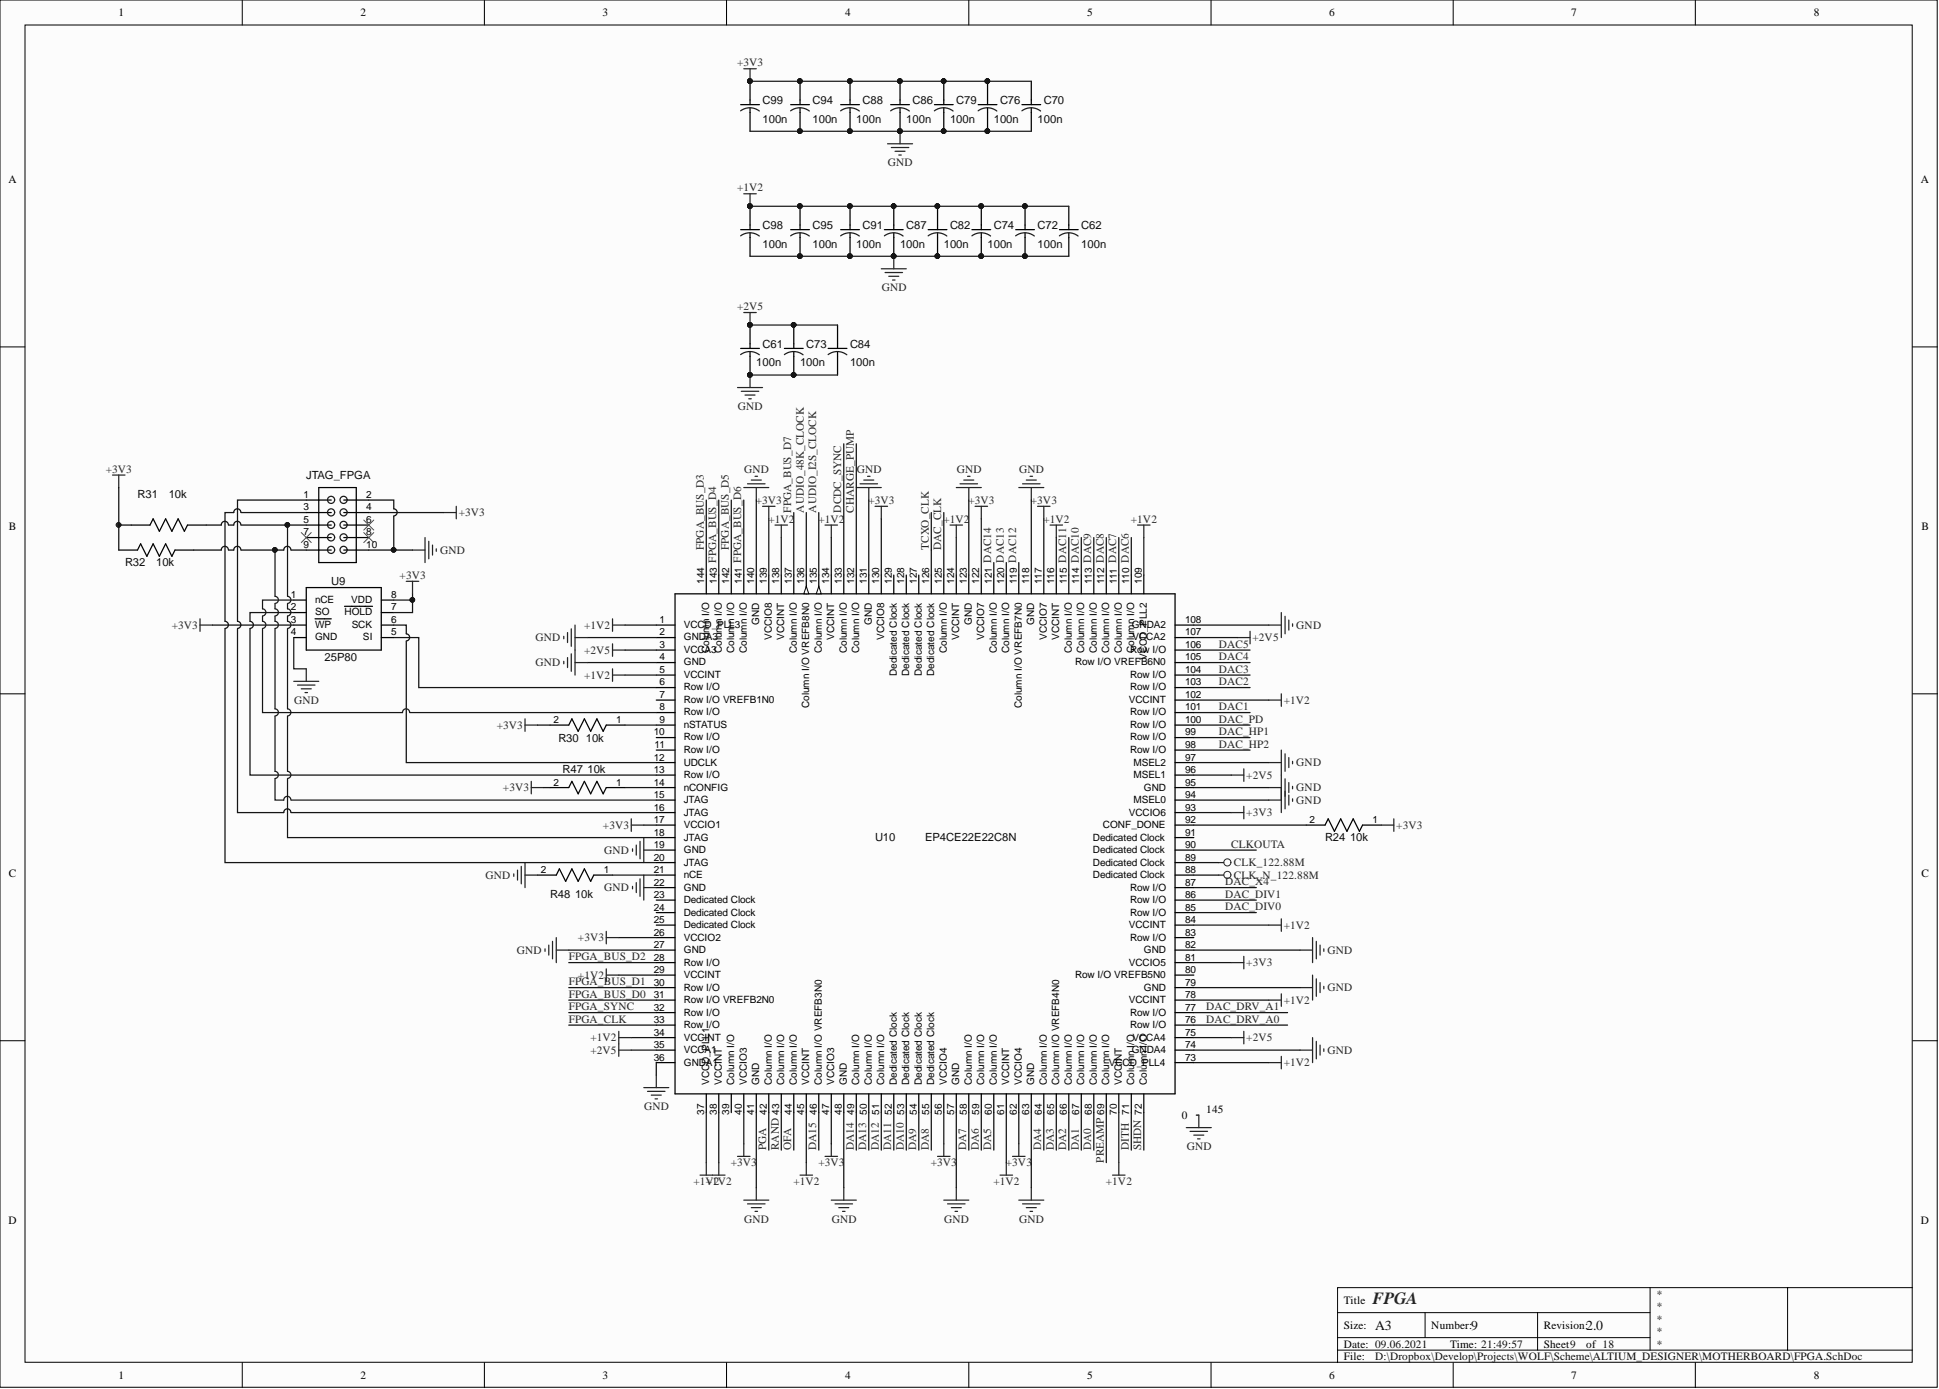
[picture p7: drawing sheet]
<svg xmlns="http://www.w3.org/2000/svg" width="393mm" height="282mm" viewBox="0 0 393 282" stroke-linecap="round" stroke-linejoin="round" font-family="sans-serif">
<defs><g id="words">
<text font-size="3.5" fill="#262626" x="278.4" y="264.6">FPGA</text>
<g font-size="2.8" fill="#0e0e0e">
<text x="278.9" y="269.8">A3</text>
<text x="298.5" y="269.8">9</text>
<text x="321.8" y="269.8">2.0</text>
</g>
<g font-size="2.3">
<text x="24" y="3.3">1</text>
<text x="73.1" y="3.3">2</text>
<text x="122.2" y="3.3">3</text>
<text x="171.4" y="3.3">4</text>
<text x="220.5" y="3.3">5</text>
<text x="269.6" y="3.3">6</text>
<text x="318.8" y="3.3">7</text>
<text x="368" y="3.3">8</text>
<text x="1.7" y="37.2">A</text>
<text x="389.7" y="37.2">A</text>
<text x="1.8" y="107.7">B</text>
<text x="389.8" y="107.7">B</text>
<text x="1.8" y="178">C</text>
<text x="389.8" y="178">C</text>
<text x="239.7" y="227.1">0</text>
<text x="244.7" y="225.8">145</text>
<text x="1.7" y="248.4">D</text>
<text x="389.7" y="248.4">D</text>
<text x="272.6" y="264.6">Title</text>
<text x="272.6" y="269.7">Size:</text>
<text x="290.4" y="269.7">Number:</text>
<text x="313.2" y="269.7">Revision:</text>
<text x="272.6" y="273.5">Date: 09.06.2021</text>
<text x="294.2" y="273.5">Time: 21:49:57</text>
<text x="313.2" y="273.5">Sheet9</text>
<text x="321.8" y="273.5">of 18</text>
<text x="24" y="279.8">1</text>
<text x="73.1" y="279.8">2</text>
<text x="122.2" y="279.8">3</text>
<text x="171.4" y="279.8">4</text>
<text x="220.5" y="279.8">5</text>
<text x="269.6" y="279.8">6</text>
<text x="272.6" y="276">File:</text>
<text x="318.8" y="279.8">7</text>
<text x="368" y="279.8">8</text>
</g>
<g font-size="2.3" fill="#262626">
<text x="149.5" y="13.4">+3V3</text>
<text x="180.1" y="33.7">GND</text>
<text x="149.5" y="38.8">+1V2</text>
<text x="178.9" y="59.1">GND</text>
<text x="149.5" y="62.9">+2V5</text>
<text x="149.7" y="83.2">GND</text>
<text x="21.5" y="95.9">+3V3</text>
<text x="151" y="95.9">GND</text>
<text x="173.8" y="95.9">GND</text>
<text x="194.1" y="95.9">GND</text>
<text x="206.8" y="95.9">GND</text>
<text x="93.1" y="104.8">+3V3</text>
<text x="153.3" y="102.2">+3V3</text>
<text x="155.9" y="106">+1V2</text>
<text x="160.5" y="104" transform="rotate(-90 160.5 104)">FPGA_BUS_D7</text>
<text x="163.1" y="104" transform="rotate(-90 163.1 104)">AUDIO_48K_CLOCK</text>
<text x="165.6" y="104" transform="rotate(-90 165.6 104)">AUDIO_I2S_CLOCK</text>
<text x="166" y="106">+1V2</text>
<text x="170.7" y="104" transform="rotate(-90 170.7 104)">DCDC_SYNC</text>
<text x="173.2" y="104" transform="rotate(-90 173.2 104)">CHARGE_PUMP</text>
<text x="176.2" y="102.2">+3V3</text>
<text x="191.4" y="106">+1V2</text>
<text x="196.4" y="102.2">+3V3</text>
<text x="209.1" y="102.2">+3V3</text>
<text x="211.7" y="106">+1V2</text>
<text x="229.4" y="106">+1V2</text>
<text x="89.3" y="112.4">GND</text>
<text x="142.8" y="111.6" transform="rotate(-90 142.8 111.6)">FPGA_BUS_D3</text>
<text x="147.8" y="111.6" transform="rotate(-90 147.8 111.6)">FPGA_BUS_D5</text>
<text x="188.4" y="111.6" transform="rotate(-90 188.4 111.6)">TCXO_CLK</text>
<text x="191" y="111.6" transform="rotate(-90 191 111.6)">DAC_CLK</text>
<text x="81.1" y="117.5">+3V3</text>
<text x="34.8" y="127.6">+3V3</text>
<text x="108.6" y="130.1">GND</text>
<text x="118.5" y="127.6">+1V2</text>
<text x="247.2" y="131.4">DAC5</text>
<text x="254.1" y="130.1">+2V5</text>
<text x="263" y="127.6">GND</text>
<text x="108.6" y="135.2">GND</text>
<text x="118.5" y="132.7">+2V5</text>
<text x="118.5" y="137.8">+1V2</text>
<text x="247.2" y="133.9">DAC4</text>
<text x="247.2" y="136.5">DAC3</text>
<text x="59.7" y="142.8">GND</text>
<text x="247.2" y="139">DAC2</text>
<text x="260.4" y="142.8">+1V2</text>
<text x="100.8" y="147.9">+3V3</text>
<text x="247.2" y="144.1">DAC1</text>
<text x="247.2" y="146.6">DAC_PD</text>
<text x="247.2" y="149.2">DAC_HP1</text>
<text x="247.2" y="151.7">DAC_HP2</text>
<text x="263" y="155.5">GND</text>
<text x="102" y="160.6">+3V3</text>
<text x="252.8" y="158">+2V5</text>
<text x="263" y="160.6">GND</text>
<text x="252.8" y="165.7">+3V3</text>
<text x="263" y="163.1">GND</text>
<text x="122.3" y="168.2">+3V3</text>
<text x="122.6" y="173.3">GND</text>
<text x="249.8" y="172">CLKOUTA</text>
<text x="283.3" y="168.2">+3V3</text>
<text x="98.5" y="178.3">GND</text>
<text x="248.5" y="179.6">DAC_X4</text>
<text x="250.3" y="175.8">CLK_122.88M</text>
<text x="250.3" y="178.3">CLK_N_122.88M</text>
<text x="122.6" y="180.9">GND</text>
<text x="248.5" y="182.1">DAC_DIV1</text>
<text x="248.5" y="184.7">DAC_DIV0</text>
<text x="117.2" y="191">+3V3</text>
<text x="260.4" y="188.5">+1V2</text>
<text x="104.8" y="193.6">GND</text>
<text x="115.4" y="194.8">FPGA_BUS_D2</text>
<text x="252.8" y="196.1">+3V3</text>
<text x="269.3" y="193.6">GND</text>
<text x="115.4" y="199.9">FPGA_BUS_D1</text>
<text x="115.4" y="202.4">FPGA_BUS_D0</text>
<text x="117.2" y="198.6">+1V2</text>
<text x="260.4" y="203.7">+1V2</text>
<text x="269.3" y="201.2">GND</text>
<text x="115.4" y="207.5">FPGA_CLK</text>
<text x="115.4" y="205">FPGA_SYNC</text>
<text x="244.7" y="207.5">DAC_DRV_A0</text>
<text x="244.7" y="205">DAC_DRV_A1</text>
<text x="119.8" y="211.3">+1V2</text>
<text x="119.8" y="213.9">+2V5</text>
<text x="252.8" y="211.3">+2V5</text>
<text x="269.3" y="213.9">GND</text>
<text x="260.4" y="216.4">+1V2</text>
<text x="130.7" y="225.3">GND</text>
<text x="155.4" y="233.4" transform="rotate(-90 155.4 233.4)">PGA</text>
<text x="158" y="233.4" transform="rotate(-90 158 233.4)">RAND</text>
<text x="160.5" y="233.4" transform="rotate(-90 160.5 233.4)">OFA</text>
<text x="165.6" y="233.4" transform="rotate(-90 165.6 233.4)">DA15</text>
<text x="173.2" y="233.4" transform="rotate(-90 173.2 233.4)">DA14</text>
<text x="175.7" y="233.4" transform="rotate(-90 175.7 233.4)">DA13</text>
<text x="178.3" y="233.4" transform="rotate(-90 178.3 233.4)">DA12</text>
<text x="180.8" y="233.4" transform="rotate(-90 180.8 233.4)">DA11</text>
<text x="183.3" y="233.4" transform="rotate(-90 183.3 233.4)">DA10</text>
<text x="185.9" y="233.4" transform="rotate(-90 185.9 233.4)">DA9</text>
<text x="188.4" y="233.4" transform="rotate(-90 188.4 233.4)">DA8</text>
<text x="196" y="233.4" transform="rotate(-90 196 233.4)">DA7</text>
<text x="198.6" y="233.4" transform="rotate(-90 198.6 233.4)">DA6</text>
<text x="201.1" y="233.4" transform="rotate(-90 201.1 233.4)">DA5</text>
<text x="211.2" y="233.4" transform="rotate(-90 211.2 233.4)">DA4</text>
<text x="213.8" y="233.4" transform="rotate(-90 213.8 233.4)">DA3</text>
<text x="216.3" y="233.4" transform="rotate(-90 216.3 233.4)">DA2</text>
<text x="218.8" y="233.4" transform="rotate(-90 218.8 233.4)">DA1</text>
<text x="221.4" y="233.4" transform="rotate(-90 221.4 233.4)">DA0</text>
<text x="229" y="233.4" transform="rotate(-90 229 233.4)">DITH</text>
<text x="231.5" y="233.4" transform="rotate(-90 231.5 233.4)">SHDN</text>
<text x="240.7" y="233.4">GND</text>
<text x="148.3" y="236.7">+3V3</text>
<text x="166" y="236.7">+3V3</text>
<text x="188.8" y="236.7">+3V3</text>
<text x="204.1" y="236.7">+3V3</text>
<text x="223.9" y="235.9" transform="rotate(-90 223.9 235.9)">PREAMP</text>
<text x="140.7" y="240.5">+1V2</text>
<text x="143.2" y="240.5">+1V2</text>
<text x="160.9" y="240.5">+1V2</text>
<text x="201.5" y="240.5">+1V2</text>
<text x="224.3" y="240.5">+1V2</text>
<text x="151" y="248.1">GND</text>
<text x="168.7" y="248.1">GND</text>
<text x="191.5" y="248.1">GND</text>
<text x="206.8" y="248.1">GND</text>
</g>
<g font-size="2.3" fill="#0e0e0e">
<text x="154.7" y="21.1">C99</text>
<text x="164.8" y="21.1">C94</text>
<text x="175" y="21.1">C88</text>
<text x="185.1" y="21.1">C86</text>
<text x="194" y="21.1">C79</text>
<text x="202.9" y="21.1">C76</text>
<text x="211.7" y="21.1">C70</text>
<text x="154.7" y="24.9">100n</text>
<text x="164.8" y="24.9">100n</text>
<text x="173.7" y="24.9">100n</text>
<text x="183.9" y="24.9">100n</text>
<text x="192.7" y="24.9">100n</text>
<text x="201.6" y="24.9">100n</text>
<text x="210.5" y="24.9">100n</text>
<text x="154.7" y="46.4">C98</text>
<text x="164.8" y="46.4">C95</text>
<text x="175" y="46.4">C91</text>
<text x="183.9" y="46.4">C87</text>
<text x="192.7" y="46.4">C82</text>
<text x="201.6" y="46.4">C74</text>
<text x="210.5" y="46.4">C72</text>
<text x="219.4" y="46.4">C62</text>
<text x="154.7" y="50.2">100n</text>
<text x="164.8" y="50.2">100n</text>
<text x="173.7" y="50.2">100n</text>
<text x="182.6" y="50.2">100n</text>
<text x="191.5" y="50.2">100n</text>
<text x="200.3" y="50.2">100n</text>
<text x="210.5" y="50.2">100n</text>
<text x="219.4" y="50.2">100n</text>
<text x="154.7" y="70.5">C61</text>
<text x="163.6" y="70.5">C73</text>
<text x="172.4" y="70.5">C84</text>
<text x="153.4" y="74.3">100n</text>
<text x="162.3" y="74.3">100n</text>
<text x="172.4" y="74.3">100n</text>
<text x="27.9" y="101">R31</text>
<text x="34.2" y="101">10k</text>
<text x="62.1" y="97.2">JTAG_FPGA</text>
<text x="25.4" y="114.9">R32</text>
<text x="31.7" y="114.9">10k</text>
<text x="67.2" y="118.7">U9</text>
<text x="65.8" y="134.1">25P80</text>
<text x="113.3" y="150.6">R30</text>
<text x="118.8" y="150.6">10k</text>
<text x="114.1" y="156.8">R47</text>
<text x="119.2" y="156.8">10k</text>
<text x="177.5" y="170.7">U10</text>
<text x="187.7" y="170.7">EP4CE22E22C8N</text>
<text x="268.8" y="170.7">R24</text>
<text x="273.9" y="170.7">10k</text>
<text x="111.6" y="182.1">R48</text>
<text x="116.7" y="182.1">10k</text>
<text x="336" y="263.3">*</text>
<text x="336" y="265.9">*</text>
<text x="336" y="268.4">*</text>
<text x="336" y="270.9">*</text>
<text x="336" y="273.5">*</text>
<text x="278.9" y="276">D:\Dropbox\Develop\Projects\WOLF\Scheme\ALTIUM_DESIGNER\MOTHERBOARD\FPGA.SchDoc</text>
</g>
<g font-size="2">
<text x="61.5" y="101.1">1</text>
<text x="74.3" y="101.1">2</text>
<text x="61.5" y="106.1">5</text>
<text x="61.5" y="103.6">3</text>
<text x="74.3" y="106.1">6</text>
<text x="74.3" y="103.6">4</text>
<text x="61.5" y="111.2">9</text>
<text x="61.5" y="108.7">7</text>
<text x="74.3" y="111.2">10</text>
<text x="74.3" y="108.7">8</text>
<text x="142.9" y="118.5" transform="rotate(-90 142.9 118.5)">144</text>
<text x="145.4" y="118.5" transform="rotate(-90 145.4 118.5)">143 FPGA_BUS_D4</text>
<text x="147.9" y="118.5" transform="rotate(-90 147.9 118.5)">142</text>
<text x="150.5" y="118.5" transform="rotate(-90 150.5 118.5)">141 FPGA_BUS_D6</text>
<text x="153" y="118.5" transform="rotate(-90 153 118.5)">140</text>
<text x="155.5" y="118.5" transform="rotate(-90 155.5 118.5)">139</text>
<text x="158.1" y="118.5" transform="rotate(-90 158.1 118.5)">138</text>
<text x="160.6" y="118.5" transform="rotate(-90 160.6 118.5)">137</text>
<text x="163.1" y="118.5" transform="rotate(-90 163.1 118.5)">136</text>
<text x="165.7" y="118.5" transform="rotate(-90 165.7 118.5)">135</text>
<text x="168.2" y="118.5" transform="rotate(-90 168.2 118.5)">134</text>
<text x="170.7" y="118.5" transform="rotate(-90 170.7 118.5)">133</text>
<text x="173.3" y="118.5" transform="rotate(-90 173.3 118.5)">132</text>
<text x="175.8" y="118.5" transform="rotate(-90 175.8 118.5)">131</text>
<text x="178.4" y="118.5" transform="rotate(-90 178.4 118.5)">130</text>
<text x="180.9" y="118.5" transform="rotate(-90 180.9 118.5)">129</text>
<text x="183.4" y="118.5" transform="rotate(-90 183.4 118.5)">128</text>
<text x="186" y="118.5" transform="rotate(-90 186 118.5)">127</text>
<text x="188.5" y="118.5" transform="rotate(-90 188.5 118.5)">126</text>
<text x="191" y="118.5" transform="rotate(-90 191 118.5)">125</text>
<text x="193.6" y="118.5" transform="rotate(-90 193.6 118.5)">124</text>
<text x="196.1" y="118.5" transform="rotate(-90 196.1 118.5)">123</text>
<text x="198.6" y="118.5" transform="rotate(-90 198.6 118.5)">122</text>
<text x="201.2" y="118.5" transform="rotate(-90 201.2 118.5)">121 DAC14</text>
<text x="203.7" y="118.5" transform="rotate(-90 203.7 118.5)">120 DAC13</text>
<text x="206.3" y="118.5" transform="rotate(-90 206.3 118.5)">119 DAC12</text>
<text x="208.8" y="118.5" transform="rotate(-90 208.8 118.5)">118</text>
<text x="211.3" y="118.5" transform="rotate(-90 211.3 118.5)">117</text>
<text x="213.9" y="118.5" transform="rotate(-90 213.9 118.5)">116</text>
<text x="216.4" y="118.5" transform="rotate(-90 216.4 118.5)">115 DAC11</text>
<text x="218.9" y="118.5" transform="rotate(-90 218.9 118.5)">114 DAC10</text>
<text x="221.5" y="118.5" transform="rotate(-90 221.5 118.5)">113 DAC9</text>
<text x="224" y="118.5" transform="rotate(-90 224 118.5)">112 DAC8</text>
<text x="226.5" y="118.5" transform="rotate(-90 226.5 118.5)">111 DAC7</text>
<text x="229.1" y="118.5" transform="rotate(-90 229.1 118.5)">110 DAC6</text>
<text x="231.6" y="118.5" transform="rotate(-90 231.6 118.5)">109</text>
<text x="59" y="123.9">2</text>
<text x="59" y="121.3">1</text>
<text x="63.9" y="124.9">SO</text>
<text x="63.9" y="122.4">nCE</text>
<text x="69.9" y="124.9">HOLD</text>
<text x="71.3" y="122.4">VDD</text>
<text x="79.4" y="121.3">8</text>
<text x="79.4" y="123.9">7</text>
<text x="59" y="129">4</text>
<text x="59" y="126.4">3</text>
<text x="63.9" y="130">GND</text>
<text x="63.9" y="127.4">WP</text>
<text x="71.3" y="127.4">SCK</text>
<text x="73.6" y="130">SI</text>
<text x="79.4" y="126.4">6</text>
<text x="79.4" y="129">5</text>
<text x="133.8" y="131.5">3</text>
<text x="133.8" y="129">2</text>
<text x="133.8" y="126.4">1</text>
<text x="138.7" y="130">GNDA3</text>
<text x="138.7" y="127.4">VCCD_PLL3</text>
<text x="154" y="126.8" transform="rotate(-90 154 126.8)">GND</text>
<text x="156.5" y="129.9" transform="rotate(-90 156.5 129.9)">VCCIO8</text>
<text x="159.1" y="129.9" transform="rotate(-90 159.1 129.9)">VCCINT</text>
<text x="169.2" y="129.9" transform="rotate(-90 169.2 129.9)">VCCINT</text>
<text x="176.8" y="126.8" transform="rotate(-90 176.8 126.8)">GND</text>
<text x="179.4" y="129.9" transform="rotate(-90 179.4 129.9)">VCCIO8</text>
<text x="194.6" y="129.9" transform="rotate(-90 194.6 129.9)">VCCINT</text>
<text x="197.1" y="126.8" transform="rotate(-90 197.1 126.8)">GND</text>
<text x="199.7" y="129.9" transform="rotate(-90 199.7 129.9)">VCCIO7</text>
<text x="209.8" y="126.8" transform="rotate(-90 209.8 126.8)">GND</text>
<text x="212.3" y="129.9" transform="rotate(-90 212.3 129.9)">VCCIO7</text>
<text x="214.9" y="129.9" transform="rotate(-90 214.9 129.9)">VCCINT</text>
<text x="229.6" y="127.4">GNDA2</text>
<text x="229.8" y="130">VCCA2</text>
<text x="240.4" y="126.4">108</text>
<text x="240.4" y="129">107</text>
<text x="240.4" y="131.5">106</text>
<text x="133.8" y="136.6">5</text>
<text x="133.8" y="134">4</text>
<text x="138.7" y="137.6">VCCINT</text>
<text x="138.7" y="135">GND</text>
<text x="138.7" y="132.5">VCCA3</text>
<text x="143.9" y="132.6" transform="rotate(-90 143.9 132.6)">Column I/O</text>
<text x="146.4" y="132.6" transform="rotate(-90 146.4 132.6)">Column I/O</text>
<text x="148.9" y="132.6" transform="rotate(-90 148.9 132.6)">Column I/O</text>
<text x="151.5" y="132.6" transform="rotate(-90 151.5 132.6)">Column I/O</text>
<text x="161.6" y="132.6" transform="rotate(-90 161.6 132.6)">Column I/O</text>
<text x="166.7" y="132.6" transform="rotate(-90 166.7 132.6)">Column I/O</text>
<text x="171.8" y="132.6" transform="rotate(-90 171.8 132.6)">Column I/O</text>
<text x="174.3" y="132.6" transform="rotate(-90 174.3 132.6)">Column I/O</text>
<text x="181.9" y="137.2" transform="rotate(-90 181.9 137.2)">Dedicated Clock</text>
<text x="184.4" y="137.2" transform="rotate(-90 184.4 137.2)">Dedicated Clock</text>
<text x="187" y="137.2" transform="rotate(-90 187 137.2)">Dedicated Clock</text>
<text x="189.5" y="137.2" transform="rotate(-90 189.5 137.2)">Dedicated Clock</text>
<text x="192.1" y="132.6" transform="rotate(-90 192.1 132.6)">Column I/O</text>
<text x="202.2" y="132.6" transform="rotate(-90 202.2 132.6)">Column I/O</text>
<text x="204.7" y="132.6" transform="rotate(-90 204.7 132.6)">Column I/O</text>
<text x="217.4" y="132.6" transform="rotate(-90 217.4 132.6)">Column I/O</text>
<text x="218.1" y="135">Row I/O VREFB6N0</text>
<text x="219.9" y="132.6" transform="rotate(-90 219.9 132.6)">Column I/O</text>
<text x="222.5" y="132.6" transform="rotate(-90 222.5 132.6)">Column I/O</text>
<text x="225" y="132.6" transform="rotate(-90 225 132.6)">Column I/O</text>
<text x="227.6" y="132.6" transform="rotate(-90 227.6 132.6)">Column I/O</text>
<text x="229.2" y="132.5">Row I/O</text>
<text x="229.2" y="137.6">Row I/O</text>
<text x="230.1" y="132.6" transform="rotate(-90 230.1 132.6)">Column I/O</text>
<text x="232.6" y="133.9" transform="rotate(-90 232.6 133.9)">VCCD_PLL2</text>
<text x="240.4" y="134">105</text>
<text x="240.4" y="136.6">104</text>
<text x="133.8" y="141.6">7</text>
<text x="133.8" y="139.1">6</text>
<text x="138.7" y="142.7">Row I/O VREFB1N0</text>
<text x="138.7" y="140.1">Row I/O</text>
<text x="164.2" y="143.8" transform="rotate(-90 164.2 143.8)">Column I/O VREFB8N0</text>
<text x="207.3" y="143.8" transform="rotate(-90 207.3 143.8)">Column I/O VREFB7N0</text>
<text x="229" y="142.7">VCCINT</text>
<text x="229.2" y="140.1">Row I/O</text>
<text x="240.4" y="139.1">103</text>
<text x="240.4" y="141.6">102</text>
<text x="112.3" y="146.7">2</text>
<text x="125" y="146.7">1</text>
<text x="132.6" y="149.3">10</text>
<text x="133.8" y="146.7">9</text>
<text x="133.8" y="144.2">8</text>
<text x="138.7" y="147.7">nSTATUS</text>
<text x="138.7" y="145.2">Row I/O</text>
<text x="229.2" y="145.2">Row I/O</text>
<text x="229.2" y="147.7">Row I/O</text>
<text x="240.4" y="144.2">101</text>
<text x="240.4" y="146.7">100</text>
<text x="240.4" y="149.3">99</text>
<text x="132.6" y="154.3">12</text>
<text x="132.8" y="151.8">11</text>
<text x="138.7" y="155.3">UDCLK</text>
<text x="138.7" y="152.8">Row I/O</text>
<text x="138.7" y="150.3">Row I/O</text>
<text x="229.2" y="150.3">Row I/O</text>
<text x="229.2" y="152.8">Row I/O</text>
<text x="229.9" y="155.3">MSEL2</text>
<text x="240.4" y="151.8">98</text>
<text x="240.4" y="154.3">97</text>
<text x="112.3" y="159.4">2</text>
<text x="125" y="159.4">1</text>
<text x="132.6" y="161.9">15</text>
<text x="132.6" y="159.4">14</text>
<text x="132.6" y="156.9">13</text>
<text x="138.7" y="160.4">nCONFIG</text>
<text x="138.7" y="157.9">Row I/O</text>
<text x="229.9" y="157.9">MSEL1</text>
<text x="232" y="160.4">GND</text>
<text x="240.4" y="156.9">96</text>
<text x="240.4" y="159.4">95</text>
<text x="240.4" y="161.9">94</text>
<text x="132.6" y="167">17</text>
<text x="132.6" y="164.5">16</text>
<text x="138.7" y="165.5">JTAG</text>
<text x="138.7" y="163">JTAG</text>
<text x="229" y="165.5">VCCIO6</text>
<text x="229.9" y="163">MSEL0</text>
<text x="240.4" y="164.5">93</text>
<text x="240.4" y="167">92</text>
<text x="265.7" y="167">2</text>
<text x="278.4" y="167">1</text>
<text x="132.6" y="172.1">19</text>
<text x="132.6" y="169.5">18</text>
<text x="138.7" y="173.1">GND</text>
<text x="138.7" y="170.6">JTAG</text>
<text x="138.7" y="168">VCCIO1</text>
<text x="221.7" y="170.6">Dedicated Clock</text>
<text x="221.7" y="173.1">Dedicated Clock</text>
<text x="223.7" y="168">CONF_DONE</text>
<text x="240.4" y="169.5">91</text>
<text x="240.4" y="172.1">90</text>
<text x="109.7" y="177.2">2</text>
<text x="122.5" y="177.2">1</text>
<text x="132.6" y="179.7">22</text>
<text x="132.6" y="177.2">21</text>
<text x="132.6" y="174.6">20</text>
<text x="138.7" y="178.2">nCE</text>
<text x="138.7" y="175.6">JTAG</text>
<text x="221.7" y="175.6">Dedicated Clock</text>
<text x="221.7" y="178.2">Dedicated Clock</text>
<text x="240.4" y="174.6">89</text>
<text x="240.4" y="177.2">88</text>
<text x="240.4" y="179.7">87</text>
<text x="132.6" y="184.8">24</text>
<text x="132.6" y="182.2">23</text>
<text x="138.7" y="185.8">Dedicated Clock</text>
<text x="138.7" y="183.2">Dedicated Clock</text>
<text x="138.7" y="180.7">GND</text>
<text x="229.2" y="180.7">Row I/O</text>
<text x="229.2" y="183.2">Row I/O</text>
<text x="229.2" y="185.8">Row I/O</text>
<text x="240.4" y="182.2">86</text>
<text x="240.4" y="184.8">85</text>
<text x="132.6" y="189.8">26</text>
<text x="132.6" y="187.3">25</text>
<text x="138.7" y="190.9">VCCIO2</text>
<text x="138.7" y="188.3">Dedicated Clock</text>
<text x="229" y="188.3">VCCINT</text>
<text x="229.2" y="190.9">Row I/O</text>
<text x="240.4" y="187.3">84</text>
<text x="240.4" y="189.8">83</text>
<text x="132.6" y="197.5">29</text>
<text x="132.6" y="194.9">28</text>
<text x="132.6" y="192.4">27</text>
<text x="138.7" y="195.9">Row I/O</text>
<text x="138.7" y="193.4">GND</text>
<text x="229" y="195.9">VCCIO5</text>
<text x="232" y="193.4">GND</text>
<text x="240.4" y="192.4">82</text>
<text x="240.4" y="194.9">81</text>
<text x="240.4" y="197.5">80</text>
<text x="132.6" y="202.5">31</text>
<text x="132.6" y="200">30</text>
<text x="138.7" y="203.5">Row I/O VREFB2N0</text>
<text x="138.7" y="201">Row I/O</text>
<text x="138.7" y="198.5">VCCINT</text>
<text x="218.1" y="198.5">Row I/O VREFB5N0</text>
<text x="229" y="203.5">VCCINT</text>
<text x="232" y="201">GND</text>
<text x="240.4" y="200">79</text>
<text x="240.4" y="202.5">78</text>
<text x="132.6" y="207.6">33</text>
<text x="132.6" y="205.1">32</text>
<text x="138.7" y="208.6">Row I/O</text>
<text x="138.7" y="206.1">Row I/O</text>
<text x="229.2" y="206.1">Row I/O</text>
<text x="229.2" y="208.6">Row I/O</text>
<text x="240.4" y="205.1">77</text>
<text x="240.4" y="207.6">76</text>
<text x="132.6" y="215.2">36</text>
<text x="132.6" y="212.7">35</text>
<text x="132.6" y="210.1">34</text>
<text x="138.7" y="213.7">VCCA1</text>
<text x="138.7" y="211.2">VCCINT</text>
<text x="229.6" y="213.7">GNDA4</text>
<text x="229.8" y="211.2">VCCA4</text>
<text x="240.4" y="210.1">75</text>
<text x="240.4" y="212.7">74</text>
<text x="240.4" y="215.2">73</text>
<text x="138.7" y="216.2">GNDA1</text>
<text x="143.9" y="220.2" transform="rotate(-90 143.9 220.2)">VCCD_PLL1</text>
<text x="146.4" y="220.2" transform="rotate(-90 146.4 220.2)">VCCINT</text>
<text x="148.9" y="220.2" transform="rotate(-90 148.9 220.2)">Column I/O</text>
<text x="151.5" y="220.2" transform="rotate(-90 151.5 220.2)">VCCIO3</text>
<text x="154" y="220.2" transform="rotate(-90 154 220.2)">GND</text>
<text x="156.5" y="220.2" transform="rotate(-90 156.5 220.2)">Column I/O</text>
<text x="159.1" y="220.2" transform="rotate(-90 159.1 220.2)">Column I/O</text>
<text x="161.6" y="220.2" transform="rotate(-90 161.6 220.2)">Column I/O</text>
<text x="164.2" y="220.2" transform="rotate(-90 164.2 220.2)">VCCINT</text>
<text x="166.7" y="220.2" transform="rotate(-90 166.7 220.2)">Column I/O VREFB3N0</text>
<text x="169.2" y="220.2" transform="rotate(-90 169.2 220.2)">VCCIO3</text>
<text x="171.8" y="220.2" transform="rotate(-90 171.8 220.2)">GND</text>
<text x="174.3" y="220.2" transform="rotate(-90 174.3 220.2)">Column I/O</text>
<text x="176.8" y="220.2" transform="rotate(-90 176.8 220.2)">Column I/O</text>
<text x="179.4" y="220.2" transform="rotate(-90 179.4 220.2)">Column I/O</text>
<text x="181.9" y="220.2" transform="rotate(-90 181.9 220.2)">Dedicated Clock</text>
<text x="184.4" y="220.2" transform="rotate(-90 184.4 220.2)">Dedicated Clock</text>
<text x="187" y="220.2" transform="rotate(-90 187 220.2)">Dedicated Clock</text>
<text x="189.5" y="220.2" transform="rotate(-90 189.5 220.2)">Dedicated Clock</text>
<text x="192.1" y="220.2" transform="rotate(-90 192.1 220.2)">VCCIO4</text>
<text x="194.6" y="220.2" transform="rotate(-90 194.6 220.2)">GND</text>
<text x="197.1" y="220.2" transform="rotate(-90 197.1 220.2)">Column I/O</text>
<text x="199.7" y="220.2" transform="rotate(-90 199.7 220.2)">Column I/O</text>
<text x="202.2" y="220.2" transform="rotate(-90 202.2 220.2)">Column I/O</text>
<text x="204.7" y="220.2" transform="rotate(-90 204.7 220.2)">VCCINT</text>
<text x="207.3" y="220.2" transform="rotate(-90 207.3 220.2)">VCCIO4</text>
<text x="209.8" y="220.2" transform="rotate(-90 209.8 220.2)">GND</text>
<text x="212.3" y="220.2" transform="rotate(-90 212.3 220.2)">Column I/O</text>
<text x="214.9" y="220.2" transform="rotate(-90 214.9 220.2)">Column I/O VREFB4N0</text>
<text x="217.4" y="220.2" transform="rotate(-90 217.4 220.2)">Column I/O</text>
<text x="219.9" y="220.2" transform="rotate(-90 219.9 220.2)">Column I/O</text>
<text x="222.5" y="220.2" transform="rotate(-90 222.5 220.2)">Column I/O</text>
<text x="224.9" y="216.2">VCCD_PLL4</text>
<text x="225" y="220.2" transform="rotate(-90 225 220.2)">Column I/O</text>
<text x="227.6" y="220.2" transform="rotate(-90 227.6 220.2)">VCCINT</text>
<text x="230.1" y="220.2" transform="rotate(-90 230.1 220.2)">Column I/O</text>
<text x="232.6" y="220.2" transform="rotate(-90 232.6 220.2)">Column I/O</text>
<text x="142.9" y="226.3" transform="rotate(-90 142.9 226.3)">37</text>
<text x="145.4" y="226.3" transform="rotate(-90 145.4 226.3)">38</text>
<text x="147.9" y="226.3" transform="rotate(-90 147.9 226.3)">39</text>
<text x="150.5" y="226.3" transform="rotate(-90 150.5 226.3)">40</text>
<text x="153" y="226.3" transform="rotate(-90 153 226.3)">41</text>
<text x="155.5" y="226.3" transform="rotate(-90 155.5 226.3)">42</text>
<text x="158.1" y="226.3" transform="rotate(-90 158.1 226.3)">43</text>
<text x="160.6" y="226.3" transform="rotate(-90 160.6 226.3)">44</text>
<text x="163.1" y="226.3" transform="rotate(-90 163.1 226.3)">45</text>
<text x="165.7" y="226.3" transform="rotate(-90 165.7 226.3)">46</text>
<text x="168.2" y="226.3" transform="rotate(-90 168.2 226.3)">47</text>
<text x="170.7" y="226.3" transform="rotate(-90 170.7 226.3)">48</text>
<text x="173.3" y="226.3" transform="rotate(-90 173.3 226.3)">49</text>
<text x="175.8" y="226.3" transform="rotate(-90 175.8 226.3)">50</text>
<text x="178.4" y="226.3" transform="rotate(-90 178.4 226.3)">51</text>
<text x="180.9" y="226.3" transform="rotate(-90 180.9 226.3)">52</text>
<text x="183.4" y="226.3" transform="rotate(-90 183.4 226.3)">53</text>
<text x="186" y="226.3" transform="rotate(-90 186 226.3)">54</text>
<text x="188.5" y="226.3" transform="rotate(-90 188.5 226.3)">55</text>
<text x="191" y="226.3" transform="rotate(-90 191 226.3)">56</text>
<text x="193.6" y="226.3" transform="rotate(-90 193.6 226.3)">57</text>
<text x="196.1" y="226.3" transform="rotate(-90 196.1 226.3)">58</text>
<text x="198.6" y="226.3" transform="rotate(-90 198.6 226.3)">59</text>
<text x="201.2" y="226.3" transform="rotate(-90 201.2 226.3)">60</text>
<text x="203.7" y="226.3" transform="rotate(-90 203.7 226.3)">61</text>
<text x="206.3" y="226.3" transform="rotate(-90 206.3 226.3)">62</text>
<text x="208.8" y="226.3" transform="rotate(-90 208.8 226.3)">63</text>
<text x="211.3" y="226.3" transform="rotate(-90 211.3 226.3)">64</text>
<text x="213.9" y="226.3" transform="rotate(-90 213.9 226.3)">65</text>
<text x="216.4" y="226.3" transform="rotate(-90 216.4 226.3)">66</text>
<text x="218.9" y="226.3" transform="rotate(-90 218.9 226.3)">67</text>
<text x="221.5" y="226.3" transform="rotate(-90 221.5 226.3)">68</text>
<text x="224" y="226.3" transform="rotate(-90 224 226.3)">69</text>
<text x="226.5" y="226.3" transform="rotate(-90 226.5 226.3)">70</text>
<text x="229.1" y="226.3" transform="rotate(-90 229.1 226.3)">71</text>
<text x="231.6" y="226.3" transform="rotate(-90 231.6 226.3)">72</text>
</g>
</g></defs>
<g fill="#fcfcfc" stroke="#000" stroke-width=".2">
<path d="M0 0h393v281.5h-393z"/>
<path d="M5.1 5.1h382.8v271.3h-382.8z"/>
</g>
<g fill="none" stroke="#000" stroke-width=".2">
<path d="M49.1 0v5.1M98.3 0v5.1M147.4 0v5.1M196.5 0v5.1M245.7 0v5.1M294.8 0v5.1M343.9 0v5.1M0 70.4h5.1M388 70.4h5.1M0 140.8h5.1M388 140.8h5.1M0 211.2h5.1"/>
<path d="M388 211.2h5.1M49.1 276.5v5.1M98.3 276.5v5.1M147.4 276.5v5.1M196.5 276.5v5.1M245.7 276.5v5.1M271.3 266.4h63.4M271.3 274h116.7M271.3 271.4h63.4M289.1 266.4v5M294.8 276.5v5.1M311.9 266.4v7.6"/>
<path d="M334.7 261.3v12.7M343.9 276.5v5.1M362.6 261.3h-91.3v15.2M388 261.3h-25.4v12.7"/>
</g>
<g fill="#0e0e0e" stroke="#0e0e0e" stroke-width=".2">
<circle cx="24.1" cy="106.5" r=".47"/>
<circle cx="191.4" cy="16.5" r=".47"/>
<circle cx="191.4" cy="26.6" r=".47"/>
<circle cx="152.1" cy="16.5" r=".47"/>
<circle cx="162.3" cy="41.8" r=".47"/>
<circle cx="162.3" cy="52" r=".47"/>
<circle cx="162.3" cy="16.5" r=".47"/>
<circle cx="162.3" cy="26.6" r=".47"/>
<circle cx="152.1" cy="65.9" r=".47"/>
<circle cx="152.1" cy="76.1" r=".47"/>
<circle cx="199" cy="41.8" r=".47"/>
<circle cx="199" cy="52" r=".47"/>
<circle cx="190.2" cy="41.8" r=".47"/>
<circle cx="190.2" cy="52" r=".47"/>
<circle cx="182.5" cy="16.5" r=".47"/>
<circle cx="182.5" cy="26.6" r=".47"/>
<circle cx="181.3" cy="41.8" r=".47"/>
<circle cx="181.3" cy="52" r=".47"/>
<circle cx="172.4" cy="16.5" r=".47"/>
<circle cx="172.4" cy="26.6" r=".47"/>
<circle cx="207.9" cy="41.8" r=".47"/>
<circle cx="207.9" cy="52" r=".47"/>
<circle cx="161" cy="65.9" r=".47"/>
<circle cx="161" cy="76.1" r=".47"/>
<circle cx="152.1" cy="41.8" r=".47"/>
<circle cx="172.4" cy="41.8" r=".47"/>
<circle cx="172.4" cy="52" r=".47"/>
<circle cx="200.3" cy="16.5" r=".47"/>
<circle cx="200.3" cy="26.6" r=".47"/>
</g>
<circle cx="24.1" cy="106.5" r=".47" fill="#262626" stroke="#262626" stroke-width=".2"/>
<g fill="none" stroke="#000" stroke-width=".25">
<path d="M152.2 16.5v4.7M162.3 16.5v4.7M172.4 16.5v4.7M182.6 16.5v4.7M191.5 16.5v4.7M200.3 16.5v4.7M209.2 16.5v4.7M150.3 21.2h3.8M152.2 21.9v4.7M160.4 21.2h3.8M162.3 21.9v4.7M170.5 21.2h3.8"/>
<path d="M172.4 21.9v4.7M180.7 21.2h3.8M182.6 21.9v4.7M189.6 21.2h3.8M191.5 21.9v4.7M198.4 21.2h3.8M200.3 21.9v4.7M207.3 21.2h3.8M209.2 21.9v4.7M150.3 46.6h3.8M152.2 41.9v4.7M152.2 47.2v4.8"/>
<path d="M160.4 46.6h3.8M162.3 41.9v4.7M162.3 47.2v4.8M170.5 46.6h3.8M172.4 41.9v4.7M172.4 47.2v4.8M179.4 46.6h3.8M181.3 41.9v4.7M181.3 47.2v4.8M188.3 46.6h3.8M190.2 41.9v4.7M190.2 47.2v4.8"/>
<path d="M197.2 46.6h3.8M199.1 41.9v4.7M199.1 47.2v4.8M206 46.6h3.8M207.9 41.9v4.7M207.9 47.2v4.8M214.9 46.6h3.8M216.8 41.9v4.7M216.8 47.2v4.8M150.3 70.7h3.8M152.2 66v4.7M152.2 71.3v4.8"/>
<path d="M159.1 70.7h3.8M161 66v4.7M161 71.3v4.8M168 70.7h3.8M169.9 66v4.7M169.9 71.3v4.8M64.7 98.9h7.6v15.3h-7.6zM24.1 111.6h3.8l.6-1.2 1.3 2.5 1.3-2.5 1.2 2.5 1.3-2.5 1.3 2.5 .6-1.3h3.8M26.6 106.6h3.8l.7-1.3 1.2 2.5 1.3-2.5 1.3 2.5 1.2-2.5 1.3 2.5 .6-1.2h3.8M62.1 106.6h5.1M62.1 111.6h5.1M62.1 109.1h5.1"/>
<path d="M62.1 104h5.1M62.1 101.5h5.1M62.1 119.2h15.2v12.7h-15.2zM69.7 106.6h5.1M69.7 111.6h5.1M69.7 109.1h5.1M69.7 104h5.1M69.7 101.5h5.1M143.3 116.7v3.8M145.8 116.7v3.8M148.3 116.7v3.8M150.9 116.7v3.8"/>
<path d="M153.4 116.7v3.8M156 116.7v3.8M158.5 116.7v3.8M161 116.7v3.8M163.6 116.7v3.8M59.6 121.8h2.5M59.6 124.3h2.5M59.6 126.8h2.5M59.6 129.4h2.5M63.9 125.6h3.3M69.9 123h5.7M77.3 121.8h2.6"/>
<path d="M77.3 124.3h2.6M77.3 126.8h2.6M77.3 129.4h2.6M136.9 120.5h101.5v101.5h-101.5zM111.6 159.8h3.8l.6-1.2 1.3 2.5 1.3-2.5 1.2 2.5 1.3-2.5 1.3 2.5 .6-1.3h3.8M111.6 147.1h3.8l.6-1.2 1.3 2.5 1.3-2.5 1.2 2.5 1.3-2.5 1.3 2.5 .6-1.3h3.8M109 177.6h3.8l.7-1.3 1.2 2.6 1.3-2.6 1.3 2.6 1.3-2.6 1.2 2.6 .7-1.3h3.8M265 167.4h3.8l.6-1.2 1.3 2.5 1.3-2.5 1.2 2.5 1.3-2.5 1.3 2.5 .6-1.3h3.8"/>
</g>
<g fill="none" stroke="#1c1c1c" stroke-width=".25">
<path d="M150.2 22.5a3.1 3.1 0 0 1 3.8 0M160.4 22.5a3.1 3.1 0 0 1 3.8 0M170.5 22.5a3.1 3.1 0 0 1 3.8 0M180.7 22.5a3.1 3.1 0 0 1 3.8 0M189.5 22.5a3.1 3.1 0 0 1 3.8 0M198.4 22.5a3.1 3.1 0 0 1 3.8 0M207.3 22.5a3.1 3.1 0 0 1 3.8 0M150.2 47.9a3.1 3.1 0 0 1 3.8 0M160.4 47.9a3.1 3.1 0 0 1 3.8 0M170.5 47.9a3.1 3.1 0 0 1 3.8 0M179.4 47.9a3.1 3.1 0 0 1 3.8 0M188.3 47.9a3.1 3.1 0 0 1 3.8 0"/>
<path d="M197.2 47.9a3.1 3.1 0 0 1 3.7 0M206 47.9a3.1 3.1 0 0 1 3.8 0M214.9 47.9a3.1 3.1 0 0 1 3.8 0M150.2 72a3.1 3.1 0 0 1 3.8 0M159.1 72a3.1 3.1 0 0 1 3.8 0M168 72a3.1 3.1 0 0 1 3.8 0"/>
<circle cx="67.2" cy="104" r=".72"/>
<circle cx="67.2" cy="111.6" r=".72"/>
<circle cx="67.2" cy="101.4" r=".72"/>
<circle cx="67.2" cy="109" r=".72"/>
<circle cx="67.2" cy="106.5" r=".72"/>
<circle cx="69.7" cy="104" r=".72"/>
<circle cx="69.7" cy="111.6" r=".72"/>
<circle cx="69.7" cy="101.4" r=".72"/>
<circle cx="69.7" cy="109" r=".72"/>
<circle cx="69.7" cy="106.5" r=".72"/>
</g>
<path d="M163.6 119l.5 1.5h-1z" fill="#fcfcfc"/>
<path d="M163.6 119l.5 1.5h-1z" fill="none" stroke="#000" stroke-width=".2"/>
<path d="M166.1 116.7v3.8" fill="none" stroke="#000" stroke-width=".25"/>
<path d="M166.1 119l.5 1.5h-1z" fill="#fcfcfc"/>
<path d="M166.1 119l.5 1.5h-1z" fill="none" stroke="#000" stroke-width=".2"/>
<g fill="none" stroke="#000" stroke-width=".25">
<path d="M168.6 116.7v3.8M171.2 116.7v3.8M173.7 116.7v3.8M176.2 116.7v3.8M178.8 116.7v3.8M181.3 116.7v3.8M183.9 116.7v3.8M186.4 116.7v3.8M188.9 116.7v3.8M191.5 116.7v3.8M194 116.7v3.8M196.5 116.7v3.8"/>
<path d="M199.1 116.7v3.8M201.6 116.7v3.8M204.1 116.7v3.8M206.7 116.7v3.8M209.2 116.7v3.8M211.7 116.7v3.8M214.3 116.7v3.8M216.8 116.7v3.8M219.4 116.7v3.8M221.9 116.7v3.8M224.4 116.7v3.8M227 116.7v3.8"/>
<path d="M229.5 116.7v3.8M232 116.7v3.8M133.1 126.8h3.8M133.1 129.4h3.8M133.1 131.9h3.8M133.1 134.5h3.8M133.1 137h3.8M133.1 139.5h3.8M238.4 126.8h3.8M238.4 129.4h3.8M238.4 131.9h3.8M238.4 134.5h3.8"/>
<path d="M238.4 137h3.8M238.4 139.5h3.8M133.1 142.1h3.8M133.1 144.6h3.8M133.1 147.1h3.8M133.1 149.7h3.8M133.1 152.2h3.8M133.1 154.8h3.8M133.1 157.3h3.8M133.1 159.8h3.8M238.4 142.1h3.8M238.4 144.6h3.8"/>
<path d="M238.4 147.1h3.8M238.4 149.7h3.8M238.4 152.2h3.8M238.4 154.8h3.8M238.4 157.3h3.8M238.4 159.8h3.8M133.1 162.4h3.8M133.1 164.9h3.8M133.1 167.4h3.8M133.1 170h3.8M133.1 172.5h3.8M133.1 175h3.8"/>
<path d="M133.1 177.6h3.8M238.4 162.4h3.8M238.4 164.9h3.8M238.4 167.4h3.8M238.4 170h3.8M238.4 172.5h3.8M238.4 175h3.8M238.4 177.6h3.8M133.1 180.1h3.8M133.1 182.7h3.8M133.1 185.2h3.8M133.1 187.7h3.8"/>
<path d="M133.1 190.3h3.8M133.1 192.8h3.8M133.1 195.3h3.8M133.1 197.9h3.8M238.4 180.1h3.8M238.4 182.7h3.8M238.4 185.2h3.8M238.4 187.7h3.8M238.4 190.3h3.8M238.4 192.8h3.8M238.4 195.3h3.8M238.4 197.9h3.8"/>
<path d="M133.1 200.4h3.8M133.1 203h3.8M133.1 205.5h3.8M133.1 208h3.8M133.1 210.6h3.8M133.1 213.1h3.8M133.1 215.6h3.8M238.4 200.4h3.8M238.4 203h3.8M238.4 205.5h3.8M238.4 208h3.8M238.4 210.6h3.8"/>
<path d="M238.4 213.1h3.8M238.4 215.6h3.8M143.3 222v3.8M145.8 222v3.8M148.3 222v3.8M150.9 222v3.8M153.4 222v3.8M156 222v3.8M158.5 222v3.8M161 222v3.8M163.6 222v3.8M166.1 222v3.8"/>
<path d="M168.6 222v3.8M171.2 222v3.8M173.7 222v3.8M176.2 222v3.8M178.8 222v3.8M181.3 222v3.8M183.9 222v3.8M186.4 222v3.8M188.9 222v3.8M191.5 222v3.8M194 222v3.8M196.5 222v3.8"/>
<path d="M199.1 222v3.8M201.6 222v3.8M204.1 222v3.8M206.7 222v3.8M209.2 222v3.8M211.7 222v3.8M214.3 222v3.8M216.8 222v3.8M219.4 222v3.8M221.9 222v3.8M224.4 222v3.8M227 222v3.8"/>
<path d="M229.5 222v3.8M232 222v3.8M242.7 226.3h.5"/>
</g>
<g fill="none" stroke="#262626" stroke-width=".2">
<circle cx="249" cy="177.5" r=".72"/>
<circle cx="249" cy="175" r=".72"/>
</g>
<g fill="none" stroke="#262626" stroke-width=".25">
<path d="M150.9 14h2.5M152.2 14v2.5M150.9 39.3h2.5M152.2 39.3v2.6M180 29.2h5.1M180.8 29.9h3.6M181.6 30.7h2M182.3 31.5h.5M182.6 26.6v2.6M178.8 54.5h5.1M179.5 55.3h3.6M180.3 56.1h2"/>
<path d="M181.1 56.8h.5M181.3 52v2.5M149.6 78.6h5.1M150.4 79.4h3.5M150.9 63.4h2.5M152.2 63.4v2.6M152.2 76.1v2.5M22.8 96.4h2.6M24.1 96.4v2.5M150.9 98.9h5.1M151.1 80.2h2.1M151.6 98.2h3.6"/>
<path d="M151.9 80.9h.5M152.4 97.4h2M153.2 96.7h.5M153.4 98.9v2.6M173.7 98.9h5.1M174.5 98.2h3.5M175.2 97.4h2.1M176 96.7h.5M176.2 98.9v2.6M194 98.9h5.1M194.8 98.2h3.5M195.5 97.4h2"/>
<path d="M196.3 96.7h.5M196.5 98.9v2.6M206.7 98.9h5M207.4 98.2h3.6M208.2 97.4h2M209 96.7h.5M209.2 98.9v2.6M82.4 118h2.6M83.7 118v2.5M83.7 111.6h2.5M86.2 109.1v5.1M87 109.8v3.6"/>
<path d="M87.7 110.6v2M88.5 111.4v.5M90 104h2.6M92.6 102.7v2.6M154.7 102.7h2.5M156 102.7v2.6M157.2 106.6h2.6M158.5 106.6v2.5M167.4 106.6h2.5M168.6 106.6v2.5M177.5 102.7h2.5M178.8 102.7v2.6"/>
<path d="M192.7 106.6h2.6M194 106.6v2.5M197.8 102.7h2.5M199.1 102.7v2.6M210.5 102.7h2.5M211.7 102.7v2.6M213 106.6h2.6M214.3 106.6v2.5M230.8 106.6h2.5M232 106.6v2.5M40.6 125.6v2.5M40.6 126.8h2.5"/>
<path d="M59.6 138.3h5.1M60.4 139h3.5M61.1 139.8h2M62.1 135.7v2.6M114.4 129.1v.5M114.4 134.2v.5M115.1 128.4v2M115.1 133.4v2.1M115.9 127.6v3.6M115.9 132.7v3.5M116.7 126.8v10.2M116.7 129.4h2.5"/>
<path d="M116.7 134.5h2.5M124.3 126.8h2.5M124.3 125.6v2.5M124.3 130.7v2.5M124.3 135.7v2.6M124.3 131.9h2.5M124.3 137h2.5M251.1 129.4h2.5M253.6 128.1v2.6M257.4 126.8h2.5M259.9 124.3v5.1M260.7 125.1v3.5"/>
<path d="M261.4 125.8v2.1M262.2 126.6v.5M61.9 140.5h.5M106.5 145.9v2.5M106.5 147.1h2.5M107.8 158.6v2.5M107.8 159.8h2.5M249.8 157.3h2.5M252.3 156v2.6M257.4 159.8h2.5M257.4 154.8h2.5M257.4 142.1h2.5"/>
<path d="M259.9 140.8v2.5M259.9 152.2v12.7M260.7 153v3.5M260.7 158v6.1M261.4 153.7v2.1M261.4 158.8v2M262.2 154.5v.5M262.2 159.6v.5M104.2 177.3v.5M105 176.6v2M105.7 175.8v3.6M106.5 177.6h2.5"/>
<path d="M106.5 175v5.1M128.1 167.4h2.5M128.1 166.2v2.5M128.3 172.3v.5M128.3 179.9v.5M129.1 171.5v2M129.1 179.1v2M129.8 170.7v3.6M129.8 178.3v3.6M130.6 170v5M130.6 177.6v5.1M130.6 172.5h2.5"/>
<path d="M247.2 175h1.1M247.2 177.6h1.1M249.8 164.9h2.5M252.3 163.6v2.6M257.4 162.4h2.5M261.4 161.3v2.1M262.2 162.1v.5M280.2 167.4h2.6M282.8 166.2v2.5M110.6 192.6v.5M111.3 191.8v2M112.1 191v3.6"/>
<path d="M112.8 190.3v5M112.8 192.8h2.6M123 189v2.5M123 196.6v2.5M123 190.3h2.5M123 197.9h2.5M130.6 180.1h2.5M249.8 195.3h2.5M252.3 194.1v2.5M257.4 187.7h2.5M259.9 186.5v2.5M263.7 192.8h2.6"/>
<path d="M266.3 190.3v5M266.3 197.9v5.1M267 191v3.6M267 198.6v3.6M267.8 191.8v2M267.8 199.4v2M268.6 192.6v.5M125.5 213.1h2.6M125.5 209.3v5.1M125.5 210.6h2.6M133.1 218.2v2.5M249.8 210.6h2.5"/>
<path d="M252.3 209.3v2.5M257.4 215.6h2.5M257.4 203h2.5M259.9 201.7v2.5M259.9 214.4v2.5M263.7 213.1h2.6M263.7 200.4h2.6M266.3 210.6v5M267 211.3v3.6M267.8 212.1v2M268.6 200.2v.5M268.6 212.8v.6"/>
<path d="M130.6 220.7h5.1M131.4 221.5h3.5M132.1 222.2h2M132.9 223h.5M142 238.5h5.1M143.3 235.9v2.6M145.8 235.9v2.6M149.6 234.7h2.6M150.9 232.1v2.6M162.3 238.5h2.5M163.6 235.9v2.6M167.4 234.7h2.5"/>
<path d="M168.6 232.1v2.6M190.2 234.7h2.5M191.5 232.1v2.6M202.9 238.5h2.5M204.1 235.9v2.6M205.4 234.7h2.5M206.7 232.1v2.6M225.7 238.5h2.5M227 235.9v2.6M240.7 228.8h5M241.4 229.6h3.6M242.2 230.3h2"/>
<path d="M242.9 231.1h.5M243.2 226.3v2.5M150.9 243.5h5.1M151.6 244.3h3.6M152.4 245.1h2M153.2 245.8h.5M153.4 241v2.5M168.6 243.5h5.1M169.4 244.3h3.5M170.2 245.1h2M170.9 245.8h.5M171.2 241v2.5"/>
<path d="M191.5 243.5h5M192.2 244.3h3.6M193 245.1h2M193.7 245.8h.5M194 241v2.5M206.7 243.5h5M207.4 244.3h3.6M208.2 245.1h2M209 245.8h.5M209.2 241v2.5"/>
</g>
<g fill="#0e0e0e" stroke="#0e0e0e" stroke-width=".2">
<circle cx="152.1" cy="76.1" r=".47"/>
<circle cx="181.3" cy="52" r=".47"/>
<circle cx="182.5" cy="26.6" r=".47"/>
<circle cx="152.1" cy="16.5" r=".47"/>
<circle cx="152.1" cy="41.8" r=".47"/>
<circle cx="152.1" cy="65.9" r=".47"/>
<circle cx="79.8" cy="111.6" r=".47"/>
<circle cx="58.3" cy="106.5" r=".47"/>
<circle cx="55.8" cy="111.6" r=".47"/>
<circle cx="162.3" cy="16.5" r=".47"/>
<circle cx="172.4" cy="16.5" r=".47"/>
<circle cx="182.5" cy="16.5" r=".47"/>
<circle cx="191.4" cy="16.5" r=".47"/>
<circle cx="200.3" cy="16.5" r=".47"/>
<circle cx="162.3" cy="26.6" r=".47"/>
<circle cx="172.4" cy="26.6" r=".47"/>
<circle cx="191.4" cy="26.6" r=".47"/>
<circle cx="200.3" cy="26.6" r=".47"/>
<circle cx="162.3" cy="41.8" r=".47"/>
<circle cx="172.4" cy="41.8" r=".47"/>
<circle cx="181.3" cy="41.8" r=".47"/>
<circle cx="190.2" cy="41.8" r=".47"/>
<circle cx="199" cy="41.8" r=".47"/>
<circle cx="207.9" cy="41.8" r=".47"/>
<circle cx="162.3" cy="52" r=".47"/>
<circle cx="172.4" cy="52" r=".47"/>
<circle cx="190.2" cy="52" r=".47"/>
<circle cx="199" cy="52" r=".47"/>
<circle cx="207.9" cy="52" r=".47"/>
<circle cx="161" cy="65.9" r=".47"/>
<circle cx="161" cy="76.1" r=".47"/>
<circle cx="83.6" cy="121.7" r=".47"/>
</g>
<path d="M61.1 108.1l2 2M63.1 108.1l-2 2M73.8 105.5l2 2.1M73.8 108.1l2 2M75.8 105.5l-2 2.1M75.8 108.1l-2 2" fill="none" stroke="#4c4c4c" stroke-width=".2"/>
<g fill="none" stroke="#0e0e0e" stroke-width=".25">
<path d="M24.1 98.9v12.7M171.2 90.1v26.6M173.7 90.1v26.6M24.1 106.6h2.5M46.3 111.6a.72 .72 0 0 0-.7-.7 .72 .72 0 0 0-.7 .7h-5.6M46.3 106.5a.72 .72 0 0 0-.7-.7 .72 .72 0 0 0-.7 .8h-3.1M48.9 104a.72 .72 0 0 0-.8-.7 .72 .72 0 0 0-.7 .7h-1.8v22.1a.72 .72 0 0 1 .7 .7 .72 .72 0 0 1-.7 .7M48.9 111.6a.72 .72 0 0 0-.8-.7 .72 .72 0 0 0-.7 .7h-1M48.9 106.5a.72 .72 0 0 0-.8-.7 .72 .72 0 0 0-.7 .8h-1M48.9 106.6h13.2M48.9 104h13.2M59 111.6a.72 .72 0 0 0-.7-.7 .72 .72 0 0 0-.7 .7h-8.7"/>
<path d="M59.1 111.6h3M62.1 101.5h-13.9v24.6a.72 .72 0 0 1 .7 .7 .72 .72 0 0 1-.7 .7M74.8 111.6h8.9M74.8 101.5h5.1v1.8a.72 .72 0 0 1 .7 .7 .72 .72 0 0 1-.7 .7M74.8 104h15.2M79.9 104.8v6.8M143.3 101.5v15.2M145.8 101.5v15.2M148.3 101.5v15.2M150.9 101.5v15.2M153.4 101.5v15.2M161 104v12.7"/>
<path d="M163.6 104v12.7M166.1 104v12.7M168.6 109.1v7.6M176.2 101.5v15.2M178.8 105.3v11.4M188.9 104v12.7M191.5 104v12.7M196.5 101.5v15.2M201.6 114.2v2.5M204.1 114.2v2.5M206.7 114.2v2.5M209.2 101.5v15.2"/>
<path d="M211.7 105.3v11.4M214.3 109.1v7.6M216.8 109.1v7.6M219.4 109.1v7.6M221.9 109.1v7.6M224.4 109.1v7.6M227 109.1v7.6M229.5 109.1v7.6M43.1 126.8h16.5M45.6 127.6v47.4h87.5M48.2 127.6v37.3h9.4a.72 .72 0 0 1 .7-.8 .72 .72 0 0 1 .7 .8M50.7 127.6v29.7h82.4"/>
<path d="M59.6 124.3h-8.9v1.8a.72 .72 0 0 1 .7 .7 .72 .72 0 0 1-.7 .7M79.9 129.4h5.1v10.1h48.1M79.9 126.8h2.5v1.8a.72 .72 0 0 1 .7 .7 .72 .72 0 0 1-.7 .8M82.4 130.1v24.7h50.7M126.8 126.8h6.3M126.8 131.9h6.3M242.2 126.8h15.2M242.2 129.4h8.9M242.2 131.9h11.4M242.2 134.5h11.4M242.2 137h11.4M242.2 139.5h11.4"/>
<path d="M109 147.1h2.6M110.3 159.8h1.3M242.2 159.8h15.2M242.2 147.1h11.4M242.2 157.3h7.6M242.2 154.8h15.2M242.2 142.1h15.2M242.2 144.6h11.4M242.2 149.7h11.4M242.2 152.2h11.4M59.1 164.9h74M130.6 167.4h2.5"/>
<path d="M242.2 167.4h22.8M242.2 162.4h15.2M242.2 175h5M242.2 177.6h5M242.2 172.5h12.7M115.4 192.8h17.7M115.4 195.3h17.7M125.5 197.9h7.6M242.2 192.8h21.5M242.2 180.1h12.7M242.2 182.7h12.7M242.2 185.2h12.7"/>
<path d="M115.4 203h17.7M115.4 200.4h17.7M115.4 208h17.7M115.4 205.5h17.7M133.1 215.6v2.6M242.2 215.6h15.2M242.2 213.1h21.5M242.2 203h15.2M242.2 200.4h21.5M242.2 208h19M242.2 205.5h19M145.8 225.8v10.1"/>
<path d="M153.4 225.8v15.2M156 225.8v7.6M158.5 225.8v7.6M161 225.8v7.6M163.6 225.8v10.1M166.1 225.8v7.6M168.6 225.8v6.3M171.2 225.8v15.2M173.7 225.8v7.6M176.2 225.8v7.6M178.8 225.8v7.6M181.3 225.8v7.6"/>
<path d="M183.9 225.8v7.6M186.4 225.8v7.6M188.9 225.8v7.6M194 225.8v15.2M196.5 225.8v7.6M199.1 225.8v7.6M201.6 225.8v7.6M204.1 225.8v10.1M206.7 225.8v6.3M209.2 225.8v15.2M211.7 225.8v7.6M214.3 225.8v7.6"/>
<path d="M216.8 225.8v7.6M219.4 225.8v7.6M221.9 225.8v7.6M224.4 225.8v10.1M229.5 225.8v7.6M232 225.8v7.6"/>
</g>
<g fill="none" stroke="#1c1c1c" stroke-width=".25">
<path d="M152.2 16.5h57M152.2 26.6h57M152.2 41.9h64.6M152.2 52h64.6M152.2 66h17.7M152.2 76.1h17.7M55.8 111.6v9.4a.72 .72 0 0 1 .7 .7 .72 .72 0 0 1-.7 .8M58.3 106.6v14.4a.72 .72 0 0 1 .7 .7 .72 .72 0 0 1-.7 .8M156 105.3v11.4M158.5 109.1v7.6M194 109.1v7.6M199.1 105.3v11.4"/>
<path d="M232 109.1v7.6M53.3 127.6v17h28.4a.72 .72 0 0 1 .7-.8 .72 .72 0 0 1 .7 .8M53.3 125.1v1a.72 .72 0 0 1 .6 .7 .72 .72 0 0 1-.7 .7M55.8 122.5v1a.72 .72 0 0 1 .7 .8 .72 .72 0 0 1-.7 .7M55.8 125.1v1a.72 .72 0 0 1 .7 .7 .72 .72 0 0 1-.7 .7M55.8 127.6v16.2a.72 .72 0 0 1 .7 .8 .72 .72 0 0 1-.7 .7M58.3 127.6v16.2a.72 .72 0 0 1 .7 .8 .72 .72 0 0 1-.7 .7M58.3 125.1v1a.72 .72 0 0 1 .7 .7 .72 .72 0 0 1-.7 .7M58.3 122.5v1a.72 .72 0 0 1 .7 .8 .72 .72 0 0 1-.7 .7M59.6 121.8h-6.3v1.7a.72 .72 0 0 1 .6 .8 .72 .72 0 0 1-.7 .7M59.6 129.4v6.3h2.5M79.9 121.8h3.8"/>
<path d="M83.7 120.5v3.8h-3.8M119.2 129.4h13.9M119.2 134.5h13.9M126.8 137h6.3M55.8 145.4v11.1a.72 .72 0 0 1 .7 .8 .72 .72 0 0 1-.7 .7M55.8 158v4.4h1.8a.72 .72 0 0 1 .7-.8 .72 .72 0 0 1 .7 .8M58.3 158v12h74.8M58.3 145.4v11.1a.72 .72 0 0 1 .7 .8 .72 .72 0 0 1-.7 .7M83.2 144.6h49.9M126.8 159.8h6.3M126.8 147.1h6.3M59.1 162.4h74"/>
<path d="M124.3 177.6h8.8M242.2 164.9h7.6M125.5 190.3h7.6M242.2 195.3h7.6M242.2 187.7h15.2M128.1 213.1h5M128.1 210.6h5M242.2 210.6h7.6M143.3 225.8v10.1M150.9 225.8v6.3M191.5 225.8v6.3M227 225.8v10.1"/>
</g>
<use href="#words"/>
</svg>
